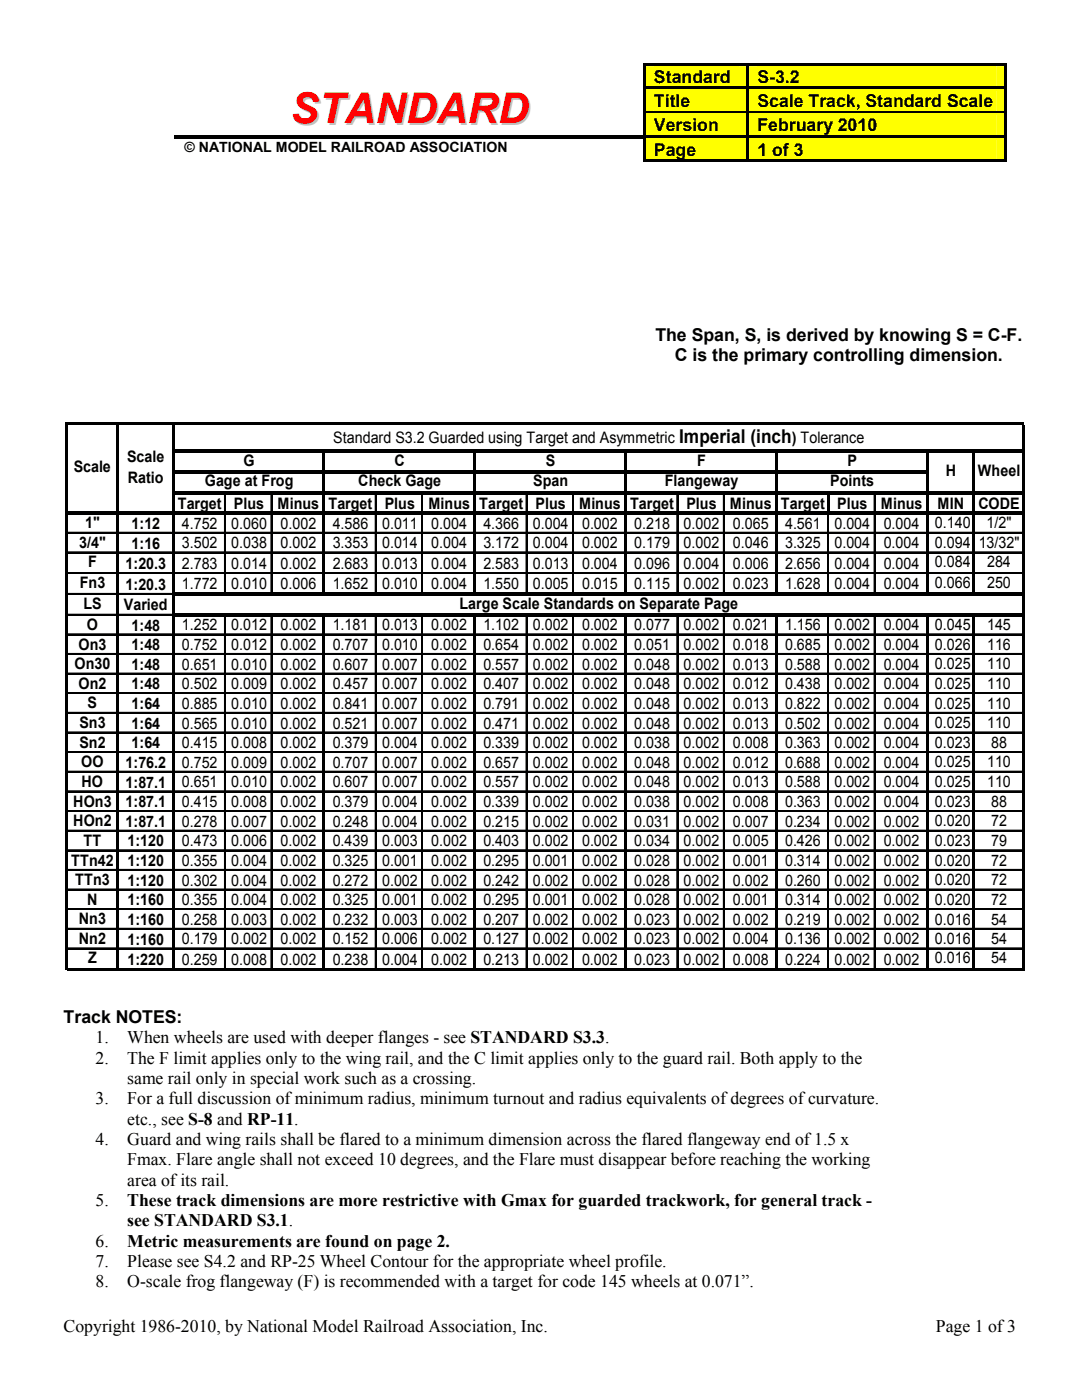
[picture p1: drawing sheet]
<svg xmlns="http://www.w3.org/2000/svg" width="216mm" height="279mm" viewBox="0 0 216 279" stroke-linecap="round" stroke-linejoin="round" font-family="sans-serif">
<defs><g id="words">
<text font-size="8.5" fill="#f00" x="58" y="24.6">STANDARD</text>
<text font-size="3.8" x="135.5" y="88.3">Imperial (inch</text>
<g font-size="3.5">
<text x="130.5" y="16.5">Standard</text>
<text x="151.1" y="16.5">S-3.2</text>
<text x="130.5" y="21.4">Title</text>
<text x="151.1" y="21.4">Scale Track, Standard Scale</text>
<text x="130.5" y="26.2">Version</text>
<text x="151.1" y="26.2">February 2010</text>
<text x="130.5" y="31.1">Page</text>
<text x="151.1" y="31.1">1 of 3</text>
<text x="130.8" y="68">The Span, S, is derived by knowing S = C-F.</text>
<text x="134.7" y="72.1">C is the primary controlling dimension.</text>
<text x="12.7" y="204.2">Track NOTES:</text>
<text x="19" y="208.2">1.</text>
<text x="25.4" y="208.2">When wheels are used with deeper flanges - see STANDARD S3.3.</text>
<text x="19" y="212.3">2.</text>
<text x="25.4" y="212.3">The F limit applies only to the wing rail, and the C limit applies only to the guard rail. Both apply to the</text>
<text x="19" y="220.4">3.</text>
<text x="25.4" y="216.3">same rail only in special work such as a crossing.</text>
<text x="25.4" y="220.4">For a full discussion of minimum radius, minimum turnout and radius equivalents of degrees of curvature.</text>
<text x="25.4" y="224.5">etc., see S-8 and RP-11.</text>
<text x="19" y="228.5">4.</text>
<text x="25.4" y="228.5">Guard and wing rails shall be flared to a minimum dimension across the flared flangeway end of 1.5 x</text>
<text x="25.4" y="232.6">Fmax. Flare angle shall not exceed 10 degrees, and the Flare must disappear before reaching the working</text>
<text x="25.4" y="236.6">area of its rail.</text>
<text x="19" y="240.7">5.</text>
<text x="25.4" y="240.7">These track dimensions are more restrictive with Gmax for guarded trackwork, for general track -</text>
<text x="25.4" y="244.7">see STANDARD S3.1.</text>
<text x="19" y="248.9">6.</text>
<text x="25.4" y="248.9">Metric measurements are found on page 2.</text>
<text x="19" y="252.9">7.</text>
<text x="19" y="256.9">8.</text>
<text x="25.4" y="252.9">Please see S4.2 and RP-25 Wheel Contour for the appropriate wheel profile.</text>
<text x="25.4" y="256.9">O-scale frog flangeway (F) is recommended with a target for code 145 wheels at 0.071”.</text>
<text x="12.7" y="265.9">Copyright 1986-2010, by National Model Railroad Association, Inc.</text>
<text x="186.7" y="265.9">Page 1 of 3</text>
</g>
<g font-size="3.2">
<text x="66.5" y="88.3">Standard S3.2 Guarded using Target and Asymmetric</text>
<text x="158" y="88.3">) Tolerance</text>
<text x="14.7" y="94.3">Scale</text>
<text x="25.4" y="92.3">Scale</text>
<text x="48.6" y="92.9">G</text>
<text x="78.7" y="92.9">C</text>
<text x="108.9" y="92.9">S</text>
<text x="139.1" y="92.9">F</text>
<text x="169.1" y="92.9">P</text>
<text x="188.7" y="95">H</text>
<text x="195.1" y="95">Wheel</text>
<text x="25.5" y="96.4">Ratio</text>
<text x="35.5" y="101.5">Target</text>
<text x="40.9" y="97.1">Gage at Frog</text>
<text x="46.7" y="101.5">Plus</text>
<text x="55.4" y="101.5">Minus Target</text>
<text x="71.5" y="97.1">Check Gage</text>
<text x="76.8" y="101.5">Plus</text>
<text x="85.5" y="101.5">Minus Target</text>
<text x="106.4" y="97.1">Span</text>
<text x="106.9" y="101.5">Plus</text>
<text x="115.5" y="101.5">Minus Target</text>
<text x="132.7" y="97.1">Flangeway</text>
<text x="137" y="101.5">Plus</text>
<text x="145.6" y="101.5">Minus Target</text>
<text x="165.7" y="97.1">Points</text>
<text x="167" y="101.5">Plus</text>
<text x="175.7" y="101.5">Minus</text>
<text x="187.1" y="101.5">MIN</text>
<text x="195.2" y="101.5">CODE</text>
<text x="17" y="105.5">1&quot;</text>
<text x="26.2" y="105.6">1:12</text>
<text x="36.3" y="105.5">4.752</text>
<text x="46.2" y="105.5">0.060</text>
<text x="56" y="105.5">0.002</text>
<text x="66.4" y="105.5">4.586</text>
<text x="76.2" y="105.5">0.011</text>
<text x="86.1" y="105.5">0.004</text>
<text x="96.5" y="105.5">4.366</text>
<text x="106.3" y="105.5">0.004</text>
<text x="116.1" y="105.5">0.002</text>
<text x="126.6" y="105.5">0.218</text>
<text x="136.4" y="105.5">0.002</text>
<text x="146.2" y="105.5">0.065</text>
<text x="156.6" y="105.5">4.561</text>
<text x="166.5" y="105.5">0.004</text>
<text x="176.3" y="105.5">0.004</text>
<text x="186.6" y="105.5">0.140</text>
<text x="196.9" y="105.5">1/2&quot;</text>
<text x="15.8" y="109.4">3/4&quot;</text>
<text x="17.6" y="113.2">F</text>
<text x="25" y="113.5">1:20.3</text>
<text x="26.2" y="109.5">1:16</text>
<text x="36.3" y="113.5">2.783</text>
<text x="36.3" y="109.5">3.502</text>
<text x="46.2" y="113.5">0.014</text>
<text x="46.2" y="109.5">0.038</text>
<text x="56" y="109.5">0.002</text>
<text x="56" y="113.5">0.002</text>
<text x="66.4" y="113.5">2.683</text>
<text x="66.4" y="109.5">3.353</text>
<text x="76.2" y="113.5">0.013</text>
<text x="76.2" y="109.5">0.014</text>
<text x="86.1" y="113.5">0.004</text>
<text x="86.1" y="109.5">0.004</text>
<text x="96.5" y="109.5">3.172</text>
<text x="96.5" y="113.5">2.583</text>
<text x="106.3" y="109.5">0.004</text>
<text x="106.3" y="113.5">0.013</text>
<text x="116.1" y="109.5">0.002</text>
<text x="116.1" y="113.5">0.004</text>
<text x="126.6" y="109.5">0.179</text>
<text x="126.6" y="113.5">0.096</text>
<text x="136.4" y="109.5">0.002</text>
<text x="136.4" y="113.5">0.004</text>
<text x="146.2" y="109.5">0.046</text>
<text x="146.2" y="113.5">0.006</text>
<text x="156.6" y="109.5">3.325</text>
<text x="156.6" y="113.5">2.656</text>
<text x="166.5" y="109.5">0.004</text>
<text x="166.5" y="113.5">0.004</text>
<text x="176.3" y="109.5">0.004</text>
<text x="176.3" y="113.5">0.004</text>
<text x="186.6" y="109.4">0.094 13/32&quot;</text>
<text x="186.6" y="113.2">0.084</text>
<text x="197" y="113.2">284</text>
<text x="15.9" y="117.4">Fn3</text>
<text x="25" y="117.7">1:20.3</text>
<text x="36.3" y="117.6">1.772</text>
<text x="46.2" y="117.6">0.010</text>
<text x="56" y="117.6">0.006</text>
<text x="66.4" y="117.6">1.652</text>
<text x="76.2" y="117.6">0.010</text>
<text x="86.1" y="117.6">0.004</text>
<text x="96.5" y="117.6">1.550</text>
<text x="106.3" y="117.6">0.005</text>
<text x="116.1" y="117.6">0.015</text>
<text x="126.6" y="117.6">0.115</text>
<text x="136.4" y="117.6">0.002</text>
<text x="146.2" y="117.6">0.023</text>
<text x="156.6" y="117.6">1.628</text>
<text x="166.5" y="117.6">0.004</text>
<text x="176.3" y="117.6">0.004</text>
<text x="186.6" y="117.4">0.066</text>
<text x="197" y="117.4">250</text>
<text x="16.6" y="121.5">LS</text>
<text x="17.3" y="125.7">O</text>
<text x="24.7" y="121.8">Varied</text>
<text x="26.2" y="125.8">1:48</text>
<text x="36.3" y="125.8">1.252</text>
<text x="46.2" y="125.8">0.012</text>
<text x="56" y="125.8">0.002</text>
<text x="66.4" y="125.8">1.181</text>
<text x="76.2" y="125.8">0.013</text>
<text x="86.1" y="125.8">0.002</text>
<text x="91.7" y="121.5">Large Scale Standards on Separate Page</text>
<text x="96.5" y="125.8">1.102</text>
<text x="106.3" y="125.8">0.002</text>
<text x="116.1" y="125.8">0.002</text>
<text x="126.6" y="125.8">0.077</text>
<text x="136.4" y="125.8">0.002</text>
<text x="146.2" y="125.8">0.021</text>
<text x="156.6" y="125.8">1.156</text>
<text x="166.5" y="125.8">0.002</text>
<text x="176.3" y="125.8">0.004</text>
<text x="186.6" y="125.7">0.045</text>
<text x="197" y="125.7">145</text>
<text x="15.7" y="129.6">On3</text>
<text x="26.2" y="129.8">1:48</text>
<text x="36.3" y="129.7">0.752</text>
<text x="46.2" y="129.7">0.012</text>
<text x="56" y="129.7">0.002</text>
<text x="66.4" y="129.7">0.707</text>
<text x="76.2" y="129.7">0.010</text>
<text x="86.1" y="129.7">0.002</text>
<text x="96.5" y="129.7">0.654</text>
<text x="106.3" y="129.7">0.002</text>
<text x="116.1" y="129.7">0.002</text>
<text x="126.6" y="129.7">0.051</text>
<text x="136.4" y="129.7">0.002</text>
<text x="146.2" y="129.7">0.018</text>
<text x="156.6" y="129.7">0.685</text>
<text x="166.5" y="129.7">0.002</text>
<text x="176.3" y="129.7">0.004</text>
<text x="186.6" y="129.6">0.026</text>
<text x="197" y="129.6">116</text>
<text x="14.9" y="133.6">On30</text>
<text x="15.7" y="137.5">On2</text>
<text x="26.2" y="133.7">1:48</text>
<text x="26.2" y="137.6">1:48</text>
<text x="36.3" y="133.6">0.651</text>
<text x="36.3" y="137.6">0.502</text>
<text x="46.2" y="133.6">0.010</text>
<text x="46.2" y="137.6">0.009</text>
<text x="56" y="133.6">0.002</text>
<text x="56" y="137.6">0.002</text>
<text x="66.4" y="133.6">0.607</text>
<text x="66.4" y="137.6">0.457</text>
<text x="76.2" y="133.6">0.007</text>
<text x="76.2" y="137.6">0.007</text>
<text x="86.1" y="133.6">0.002</text>
<text x="86.1" y="137.6">0.002</text>
<text x="96.5" y="133.6">0.557</text>
<text x="96.5" y="137.6">0.407</text>
<text x="106.3" y="133.6">0.002</text>
<text x="106.3" y="137.6">0.002</text>
<text x="116.1" y="133.6">0.002</text>
<text x="116.1" y="137.6">0.002</text>
<text x="126.6" y="133.6">0.048</text>
<text x="126.6" y="137.6">0.048</text>
<text x="136.4" y="133.6">0.002</text>
<text x="136.4" y="137.6">0.002</text>
<text x="146.2" y="133.6">0.013</text>
<text x="146.2" y="137.6">0.012</text>
<text x="156.6" y="133.6">0.588</text>
<text x="156.6" y="137.6">0.438</text>
<text x="166.5" y="133.6">0.002</text>
<text x="166.5" y="137.6">0.002</text>
<text x="176.3" y="133.6">0.004</text>
<text x="176.3" y="137.6">0.004</text>
<text x="186.6" y="133.6">0.025</text>
<text x="186.6" y="137.5">0.025</text>
<text x="197" y="133.6">110</text>
<text x="197" y="137.5">110</text>
<text x="17.5" y="141.4">S</text>
<text x="26.2" y="141.5">1:64</text>
<text x="36.3" y="141.5">0.885</text>
<text x="46.2" y="141.5">0.010</text>
<text x="56" y="141.5">0.002</text>
<text x="66.4" y="141.5">0.841</text>
<text x="76.2" y="141.5">0.007</text>
<text x="86.1" y="141.5">0.002</text>
<text x="96.5" y="141.5">0.791</text>
<text x="106.3" y="141.5">0.002</text>
<text x="116.1" y="141.5">0.002</text>
<text x="126.6" y="141.5">0.048</text>
<text x="136.4" y="141.5">0.002</text>
<text x="146.2" y="141.5">0.013</text>
<text x="156.6" y="141.5">0.822</text>
<text x="166.5" y="141.5">0.002</text>
<text x="176.3" y="141.5">0.004</text>
<text x="186.6" y="141.4">0.025</text>
<text x="197" y="141.4">110</text>
<text x="15.8" y="145.3">Sn3</text>
<text x="15.8" y="149.2">Sn2</text>
<text x="26.2" y="145.4">1:64</text>
<text x="26.2" y="149.4">1:64</text>
<text x="36.3" y="145.4">0.565</text>
<text x="36.3" y="149.3">0.415</text>
<text x="46.2" y="145.4">0.010</text>
<text x="46.2" y="149.3">0.008</text>
<text x="56" y="145.4">0.002</text>
<text x="56" y="149.3">0.002</text>
<text x="66.4" y="145.4">0.521</text>
<text x="66.4" y="149.3">0.379</text>
<text x="76.2" y="145.4">0.007</text>
<text x="76.2" y="149.3">0.004</text>
<text x="86.1" y="145.4">0.002</text>
<text x="86.1" y="149.3">0.002</text>
<text x="96.5" y="145.4">0.471</text>
<text x="96.5" y="149.3">0.339</text>
<text x="106.3" y="145.4">0.002</text>
<text x="106.3" y="149.3">0.002</text>
<text x="116.1" y="145.4">0.002</text>
<text x="116.1" y="149.3">0.002</text>
<text x="126.6" y="145.4">0.048</text>
<text x="126.6" y="149.3">0.038</text>
<text x="136.4" y="145.4">0.002</text>
<text x="136.4" y="149.3">0.002</text>
<text x="146.2" y="145.4">0.013</text>
<text x="146.2" y="149.3">0.008</text>
<text x="156.6" y="145.4">0.502</text>
<text x="156.6" y="149.3">0.363</text>
<text x="166.5" y="145.4">0.002</text>
<text x="166.5" y="149.3">0.002</text>
<text x="176.3" y="145.4">0.004</text>
<text x="176.3" y="149.3">0.004</text>
<text x="186.6" y="145.3">0.025</text>
<text x="186.6" y="149.2">0.023</text>
<text x="197" y="145.3">110</text>
<text x="197.8" y="149.2">88</text>
<text x="16.2" y="153.2">OO</text>
<text x="25" y="153.3">1:76.2</text>
<text x="36.3" y="153.2">0.752</text>
<text x="46.2" y="153.2">0.009</text>
<text x="56" y="153.2">0.002</text>
<text x="66.4" y="153.2">0.707</text>
<text x="76.2" y="153.2">0.007</text>
<text x="86.1" y="153.2">0.002</text>
<text x="96.5" y="153.2">0.657</text>
<text x="106.3" y="153.2">0.002</text>
<text x="116.1" y="153.2">0.002</text>
<text x="126.6" y="153.2">0.048</text>
<text x="136.4" y="153.2">0.002</text>
<text x="146.2" y="153.2">0.012</text>
<text x="156.6" y="153.2">0.688</text>
<text x="166.5" y="153.2">0.002</text>
<text x="176.3" y="153.2">0.004</text>
<text x="186.6" y="153.2">0.025</text>
<text x="197" y="153.2">110</text>
<text x="14.6" y="161">HOn3</text>
<text x="16.3" y="157.1">HO</text>
<text x="25" y="161.1">1:87.1</text>
<text x="25" y="157.2">1:87.1</text>
<text x="36.3" y="161.1">0.415</text>
<text x="36.3" y="157.2">0.651</text>
<text x="46.2" y="161.1">0.008</text>
<text x="46.2" y="157.2">0.010</text>
<text x="56" y="157.2">0.002</text>
<text x="56" y="161.1">0.002</text>
<text x="66.4" y="161.1">0.379</text>
<text x="66.4" y="157.2">0.607</text>
<text x="76.2" y="161.1">0.004</text>
<text x="76.2" y="157.2">0.007</text>
<text x="86.1" y="161.1">0.002</text>
<text x="86.1" y="157.2">0.002</text>
<text x="96.5" y="161.1">0.339</text>
<text x="96.5" y="157.2">0.557</text>
<text x="106.3" y="157.2">0.002</text>
<text x="106.3" y="161.1">0.002</text>
<text x="116.1" y="157.2">0.002</text>
<text x="116.1" y="161.1">0.002</text>
<text x="126.6" y="157.2">0.048</text>
<text x="126.6" y="161.1">0.038</text>
<text x="136.4" y="157.2">0.002</text>
<text x="136.4" y="161.1">0.002</text>
<text x="146.2" y="157.2">0.013</text>
<text x="146.2" y="161.1">0.008</text>
<text x="156.6" y="157.2">0.588</text>
<text x="156.6" y="161.1">0.363</text>
<text x="166.5" y="157.2">0.002</text>
<text x="166.5" y="161.1">0.002</text>
<text x="176.3" y="157.2">0.004</text>
<text x="176.3" y="161.1">0.004</text>
<text x="186.6" y="157.1">0.025</text>
<text x="186.6" y="161">0.023</text>
<text x="197" y="157.1">110</text>
<text x="197.8" y="161">88</text>
<text x="14.6" y="164.9">HOn2</text>
<text x="25" y="165">1:87.1</text>
<text x="36.3" y="165">0.278</text>
<text x="46.2" y="165">0.007</text>
<text x="56" y="165">0.002</text>
<text x="66.4" y="165">0.248</text>
<text x="76.2" y="165">0.004</text>
<text x="86.1" y="165">0.002</text>
<text x="96.5" y="165">0.215</text>
<text x="106.3" y="165">0.002</text>
<text x="116.1" y="165">0.002</text>
<text x="126.6" y="165">0.031</text>
<text x="136.4" y="165">0.002</text>
<text x="146.2" y="165">0.007</text>
<text x="156.6" y="165">0.234</text>
<text x="166.5" y="165">0.002</text>
<text x="176.3" y="165">0.002</text>
<text x="186.6" y="164.9">0.020</text>
<text x="197.8" y="164.9">72</text>
<text x="14.2" y="172.7">TTn42</text>
<text x="16.7" y="168.8">TT</text>
<text x="25.5" y="172.8">1:120</text>
<text x="25.5" y="168.9">1:120</text>
<text x="36.3" y="172.8">0.355</text>
<text x="36.3" y="168.9">0.473</text>
<text x="46.2" y="172.8">0.004</text>
<text x="46.2" y="168.9">0.006</text>
<text x="56" y="172.8">0.002</text>
<text x="56" y="168.9">0.002</text>
<text x="66.4" y="172.8">0.325</text>
<text x="66.4" y="168.9">0.439</text>
<text x="76.2" y="172.8">0.001</text>
<text x="76.2" y="168.9">0.003</text>
<text x="86.1" y="172.8">0.002</text>
<text x="86.1" y="168.9">0.002</text>
<text x="96.5" y="172.8">0.295</text>
<text x="96.5" y="168.9">0.403</text>
<text x="106.3" y="172.8">0.001</text>
<text x="106.3" y="168.9">0.002</text>
<text x="116.1" y="172.8">0.002</text>
<text x="116.1" y="168.9">0.002</text>
<text x="126.6" y="172.8">0.028</text>
<text x="126.6" y="168.9">0.034</text>
<text x="136.4" y="172.8">0.002</text>
<text x="136.4" y="168.9">0.002</text>
<text x="146.2" y="172.8">0.001</text>
<text x="146.2" y="168.9">0.005</text>
<text x="156.6" y="172.8">0.314</text>
<text x="156.6" y="168.9">0.426</text>
<text x="166.5" y="172.8">0.002</text>
<text x="166.5" y="168.9">0.002</text>
<text x="176.3" y="172.8">0.002</text>
<text x="176.3" y="168.9">0.002</text>
<text x="186.6" y="172.7">0.020</text>
<text x="186.6" y="168.8">0.023</text>
<text x="197.8" y="172.7">72</text>
<text x="197.8" y="168.8">79</text>
<text x="15" y="176.7">TTn3</text>
<text x="25.5" y="176.8">1:120</text>
<text x="36.3" y="176.7">0.302</text>
<text x="46.2" y="176.7">0.004</text>
<text x="56" y="176.7">0.002</text>
<text x="66.4" y="176.7">0.272</text>
<text x="76.2" y="176.7">0.002</text>
<text x="86.1" y="176.7">0.002</text>
<text x="96.5" y="176.7">0.242</text>
<text x="106.3" y="176.7">0.002</text>
<text x="116.1" y="176.7">0.002</text>
<text x="126.6" y="176.7">0.028</text>
<text x="136.4" y="176.7">0.002</text>
<text x="146.2" y="176.7">0.002</text>
<text x="156.6" y="176.7">0.260</text>
<text x="166.5" y="176.7">0.002</text>
<text x="176.3" y="176.7">0.002</text>
<text x="186.6" y="176.7">0.020</text>
<text x="197.8" y="176.7">72</text>
<text x="15.7" y="184.5">Nn3</text>
<text x="17.4" y="180.6">N</text>
<text x="25.5" y="184.6">1:160</text>
<text x="25.5" y="180.7">1:160</text>
<text x="36.3" y="184.6">0.258</text>
<text x="36.3" y="180.7">0.355</text>
<text x="46.2" y="184.6">0.003</text>
<text x="46.2" y="180.7">0.004</text>
<text x="56" y="180.7">0.002</text>
<text x="56" y="184.6">0.002</text>
<text x="66.4" y="184.6">0.232</text>
<text x="66.4" y="180.7">0.325</text>
<text x="76.2" y="184.6">0.003</text>
<text x="76.2" y="180.7">0.001</text>
<text x="86.1" y="184.6">0.002</text>
<text x="86.1" y="180.7">0.002</text>
<text x="96.5" y="184.6">0.207</text>
<text x="96.5" y="180.7">0.295</text>
<text x="106.3" y="180.7">0.001</text>
<text x="106.3" y="184.6">0.002</text>
<text x="116.1" y="180.7">0.002</text>
<text x="116.1" y="184.6">0.002</text>
<text x="126.6" y="180.7">0.028</text>
<text x="126.6" y="184.6">0.023</text>
<text x="136.4" y="180.7">0.002</text>
<text x="136.4" y="184.6">0.002</text>
<text x="146.2" y="180.7">0.001</text>
<text x="146.2" y="184.6">0.002</text>
<text x="156.6" y="180.7">0.314</text>
<text x="156.6" y="184.6">0.219</text>
<text x="166.5" y="180.7">0.002</text>
<text x="166.5" y="184.6">0.002</text>
<text x="176.3" y="180.7">0.002</text>
<text x="176.3" y="184.6">0.002</text>
<text x="186.6" y="180.6">0.020</text>
<text x="186.6" y="184.5">0.016</text>
<text x="197.8" y="180.6">72</text>
<text x="197.8" y="184.5">54</text>
<text x="15.7" y="188.4">Nn2</text>
<text x="25.5" y="188.5">1:160</text>
<text x="36.3" y="188.5">0.179</text>
<text x="46.2" y="188.5">0.002</text>
<text x="56" y="188.5">0.002</text>
<text x="66.4" y="188.5">0.152</text>
<text x="76.2" y="188.5">0.006</text>
<text x="86.1" y="188.5">0.002</text>
<text x="96.5" y="188.5">0.127</text>
<text x="106.3" y="188.5">0.002</text>
<text x="116.1" y="188.5">0.002</text>
<text x="126.6" y="188.5">0.023</text>
<text x="136.4" y="188.5">0.002</text>
<text x="146.2" y="188.5">0.004</text>
<text x="156.6" y="188.5">0.136</text>
<text x="166.5" y="188.5">0.002</text>
<text x="176.3" y="188.5">0.002</text>
<text x="186.6" y="188.4">0.016</text>
<text x="197.8" y="188.4">54</text>
<text x="17.6" y="192.3">Z</text>
<text x="25.5" y="192.6">1:220</text>
<text x="36.3" y="192.5">0.259</text>
<text x="46.2" y="192.5">0.008</text>
<text x="56" y="192.5">0.002</text>
<text x="66.4" y="192.5">0.238</text>
<text x="76.2" y="192.5">0.004</text>
<text x="86.1" y="192.5">0.002</text>
<text x="96.5" y="192.5">0.213</text>
<text x="106.3" y="192.5">0.002</text>
<text x="116.1" y="192.5">0.002</text>
<text x="126.6" y="192.5">0.023</text>
<text x="136.4" y="192.5">0.002</text>
<text x="146.2" y="192.5">0.008</text>
<text x="156.6" y="192.5">0.224</text>
<text x="166.5" y="192.5">0.002</text>
<text x="176.3" y="192.5">0.002</text>
<text x="186.6" y="192.3">0.016</text>
<text x="197.8" y="192.3">54</text>
</g>
<text font-size="2.8" x="36.8" y="30.4">© NATIONAL MODEL RAILROAD ASSOCIATION</text>
</g></defs>
<g fill="#ff0">
<path d="M128.8 13.2h20.1v4.1h-20.1z"/>
<path d="M130.5 13.2h16.8v4.1h-16.8z"/>
<path d="M149.5 13.2h50.9v4.1h-50.9z"/>
<path d="M151.1 13.2h47.7v4.1h-47.7z"/>
</g>
<path d="M128.3 12.7h.5v.5h-.5zM128.3 13.2h.5v4.1h-.5zM128.8 12.7h20.1v.5h-20.1zM148.9 12.7h.6v.5h-.6zM148.9 13.2h.6v4.1h-.6zM149.5 12.7h50.9v.5h-50.9zM200.4 12.7h.6v.5h-.6zM200.4 13.2h.6v4.1h-.6z" fill="#000"/>
<g fill="#ff0">
<path d="M128.8 18.1h20.1v4h-20.1z"/>
<path d="M130.5 18.1h16.8v4h-16.8z"/>
<path d="M149.5 18.1h50.9v4h-50.9z"/>
<path d="M151.1 18.1h47.7v4h-47.7z"/>
</g>
<path d="M128.3 17.3h.5v.8h-.5zM128.3 18.1h.5v4h-.5zM128.8 17.3h20.1v.5h-20.1zM148.9 17.3h.6v.8h-.6zM148.9 18.1h.6v4h-.6zM149.5 17.3h50.9v.5h-50.9zM200.4 17.3h.6v.8h-.6zM200.4 18.1h.6v4h-.6z" fill="#000"/>
<path d="M128.8 18h20.1M149.5 18h50.9" fill="none" stroke="#ff0" stroke-width=".28"/>
<g fill="#ff0">
<path d="M128.8 22.9h20.1v4.1h-20.1z"/>
<path d="M130.5 22.9h16.8v4.1h-16.8z"/>
<path d="M149.5 22.9h50.9v4.1h-50.9z"/>
<path d="M151.1 22.9h47.7v4.1h-47.7z"/>
</g>
<path d="M128.3 22.1h.5v.8h-.5zM128.3 22.9h.5v4.1h-.5zM128.8 22.1h20.1v.6h-20.1zM148.9 22.1h.6v.8h-.6zM148.9 22.9h.6v4.1h-.6zM149.5 22.1h50.9v.6h-50.9zM200.4 22.1h.6v.8h-.6zM200.4 22.9h.6v4.1h-.6z" fill="#000"/>
<path d="M128.8 22.8h20.1M149.5 22.8h50.9" fill="none" stroke="#ff0" stroke-width=".28"/>
<g fill="#ff0">
<path d="M128.8 27.8h20.1v4h-20.1z"/>
<path d="M130.5 27.8h16.8v4.1h-16.8z"/>
<path d="M149.5 27.8h50.9v4h-50.9z"/>
<path d="M151.1 27.8h47.7v4.1h-47.7z"/>
</g>
<g fill="#000">
<path d="M34.8 27h93.5v.8h-93.5zM128.3 27h.5v.8h-.5zM128.3 27.8h.5v4.6h-.5zM128.3 31.8h.5v.6h-.5zM128.8 27h20.1v.5h-20.1zM128.8 31.8h20.1v.6h-20.1zM148.9 27h.6v.8h-.6zM148.9 27.8h.6v4.6h-.6zM149.5 27h50.9v.5h-50.9zM149.5 31.8h50.9v.6h-50.9zM200.4 27h.6v.8h-.6zM200.4 27.8h.6v4.6h-.6z"/>
<path d="M200.4 31.8h.6v.6h-.6zM13.5 84.3h190.8v.5h-190.8zM23.1 84.8h.6v108.8h-.6zM34.2 84.8h.6v108.8h-.6zM34.8 89.7h169.5v.6h-169.5zM34.8 93.9h150.5v.6h-150.5zM34.8 98h169.5v.6h-169.5zM64.3 90.3h.6v28.6h-.6zM94.4 90.3h.6v28.6h-.6zM124.5 90.3h.6v28.6h-.6zM154.6 90.3h.6v28.6h-.6zM165 98.6h.6v4.2h-.6z"/>
<path d="M184.7 90.3h.6v28.6h-.6zM194 90.3h.5v28.6h-.5zM13.5 102.2h190.8v.6h-190.8zM34.8 118.3h169.5v.6h-169.5zM34.8 122.4h169.5v.6h-169.5zM64.3 123h.6v70.6h-.6zM94.4 123h.6v70.6h-.6zM124.5 123h.6v70.6h-.6zM154.6 123h.6v70.6h-.6zM184.7 123h.6v70.6h-.6zM194 123h.5v70.6h-.5zM13.5 193.2h190.8v.4h-190.8z"/>
</g>
<path d="M128.8 27.7h20.1M149.5 27.7h50.9" fill="none" stroke="#ff0" stroke-width=".28"/>
<g fill="none" stroke="#000" stroke-width=".2">
<path d="M44.8 98.6v3.6M54.1 98.6v3.6M74.9 98.6v3.6M84.1 98.6v3.6M105 98.6v3.6M114.2 98.6v3.6M135 98.6v3.6M144.3 98.6v3.6M174.4 98.6v3.6M13.5 106.2h9.6M13.5 110.1h9.6M13.5 114.3h9.6"/>
<path d="M13.5 118.4h9.6M23.7 106.2h10.5M23.7 110.1h10.5M23.7 114.3h10.5M23.7 118.4h10.5M34.8 106.2h29.5M34.8 110.1h29.5M34.8 114.3h29.5M44.8 102.7v15.6M54.1 102.7v15.6M64.9 106.2h29.5M64.9 110.1h29.5"/>
<path d="M64.9 114.3h29.5M74.9 102.7v15.6M84.1 102.7v15.6M95 106.2h29.5M95 110.1h29.5M95 114.3h29.5M105 102.7v15.6M114.2 102.7v15.6M125.1 106.2h29.5M125.1 110.1h29.5M125.1 114.3h29.5M135 102.7v15.6"/>
<path d="M144.3 102.7v15.6M155.2 106.2h29.5M155.2 110.1h29.5M155.2 114.3h29.5M165.1 102.7v15.6M174.4 102.7v15.6M185.2 106.2h8.8M185.2 110.1h8.8M185.2 114.3h8.8M194.5 106.2h9.4M194.5 110.1h9.4M194.5 114.3h9.4"/>
<path d="M13.5 122.6h9.6M13.5 126.5h9.6M13.5 130.4h9.6M13.5 134.3h9.6M13.5 138.2h9.6M23.7 122.6h10.5M23.7 126.5h10.5M23.7 130.4h10.5M23.7 134.3h10.5M23.7 138.2h10.5M34.8 126.5h29.5M34.8 130.4h29.5"/>
<path d="M34.8 134.3h29.5M34.8 138.2h29.5M44.8 123v70.2M54.1 123v70.2M64.9 126.5h29.5M64.9 130.4h29.5M64.9 134.3h29.5M64.9 138.2h29.5M74.9 123v70.2M84.1 123v70.2M95 126.5h29.5M95 130.4h29.5"/>
<path d="M95 134.3h29.5M95 138.2h29.5M105 123v70.2M114.2 123v70.2M125.1 126.5h29.5M125.1 130.4h29.5M125.1 134.3h29.5M125.1 138.2h29.5M135 123v70.2M144.3 123v70.2M155.2 126.5h29.5M155.2 130.4h29.5"/>
<path d="M155.2 134.3h29.5M155.2 138.2h29.5M165.1 123v70.2M174.4 123v70.2M185.2 126.5h8.8M185.2 130.4h8.8M185.2 134.3h8.8M185.2 138.2h8.8M194.5 126.5h9.4M194.5 130.4h9.4M194.5 134.3h9.4M194.5 138.2h9.4"/>
<path d="M13.5 142.2h9.6M13.5 146.1h9.6M13.5 150h9.6M13.5 153.9h9.6M13.5 157.8h9.6M23.7 142.2h10.5M23.7 146.1h10.5M23.7 150h10.5M23.7 153.9h10.5M23.7 157.8h10.5M34.8 142.2h29.5M34.8 146.1h29.5"/>
<path d="M34.8 150h29.5M34.8 153.9h29.5M34.8 157.8h29.5M64.9 142.2h29.5M64.9 146.1h29.5M64.9 150h29.5M64.9 153.9h29.5M64.9 157.8h29.5M95 142.2h29.5M95 146.1h29.5M95 150h29.5M95 153.9h29.5"/>
<path d="M95 157.8h29.5M125.1 142.2h29.5M125.1 146.1h29.5M125.1 150h29.5M125.1 153.9h29.5M125.1 157.8h29.5M155.2 142.2h29.5M155.2 146.1h29.5M155.2 150h29.5M155.2 153.9h29.5M155.2 157.8h29.5M185.2 142.2h8.8"/>
<path d="M185.2 146.1h8.8M185.2 150h8.8M185.2 153.9h8.8M185.2 157.8h8.8M194.5 142.2h9.4M194.5 146.1h9.4M194.5 150h9.4M194.5 153.9h9.4M194.5 157.8h9.4M13.5 161.8h9.6M13.5 165.7h9.6M13.5 169.6h9.6"/>
<path d="M13.5 173.5h9.6M13.5 177.4h9.6M23.7 161.8h10.5M23.7 165.7h10.5M23.7 169.6h10.5M23.7 173.5h10.5M23.7 177.4h10.5M34.8 161.8h29.5M34.8 165.7h29.5M34.8 169.6h29.5M34.8 173.5h29.5M34.8 177.4h29.5"/>
<path d="M64.9 161.8h29.5M64.9 165.7h29.5M64.9 169.6h29.5M64.9 173.5h29.5M64.9 177.4h29.5M95 161.8h29.5M95 165.7h29.5M95 169.6h29.5M95 173.5h29.5M95 177.4h29.5M125.1 161.8h29.5M125.1 165.7h29.5"/>
<path d="M125.1 169.6h29.5M125.1 173.5h29.5M125.1 177.4h29.5M155.2 161.8h29.5M155.2 165.7h29.5M155.2 169.6h29.5M155.2 173.5h29.5M155.2 177.4h29.5M185.2 161.8h8.8M185.2 165.7h8.8M185.2 169.6h8.8M185.2 173.5h8.8"/>
<path d="M185.2 177.4h8.8M194.5 161.8h9.4M194.5 165.7h9.4M194.5 169.6h9.4M194.5 173.5h9.4M194.5 177.4h9.4M13.5 181.3h9.6M13.5 185.3h9.6M13.5 189.2h9.6M23.7 181.3h10.5M23.7 185.3h10.5M23.7 189.2h10.5"/>
<path d="M34.8 181.3h29.5M34.8 185.3h29.5M34.8 189.2h29.5M64.9 181.3h29.5M64.9 185.3h29.5M64.9 189.2h29.5M95 181.3h29.5M95 185.3h29.5M95 189.2h29.5M125.1 181.3h29.5M125.1 185.3h29.5M125.1 189.2h29.5"/>
<path d="M155.2 181.3h29.5M155.2 185.3h29.5M155.2 189.2h29.5M185.2 181.3h8.8M185.2 185.3h8.8M185.2 189.2h8.8M194.5 181.3h9.4M194.5 185.3h9.4M194.5 189.2h9.4"/>
</g>
<g fill="none" stroke="#000" stroke-width=".28">
<path d="M44.9 98.6v3.6M54.2 98.6v3.6M75 98.6v3.6M84.3 98.6v3.6M105.1 98.6v3.6M114.4 98.6v3.6M135.2 98.6v3.6M144.5 98.6v3.6M174.6 98.6v3.6M44.9 102.8v15.5M54.2 102.8v15.5M75 102.8v15.5"/>
<path d="M84.3 102.8v15.5M105.1 102.8v15.5M114.4 102.8v15.5M135.2 102.8v15.5M144.5 102.8v15.5M165.3 102.8v15.5M174.6 102.8v15.5M44.9 123v70.2M54.2 123v70.2M75 123v70.2M84.3 123v70.2M105.1 123v70.2"/>
<path d="M114.4 123v70.2M135.2 123v70.2M144.5 123v70.2M165.3 123v70.2M174.6 123v70.2"/>
</g>
<g fill="none" stroke="#000" stroke-width=".32">
<path d="M13.5 106.4h9.6M13.5 110.3h9.6M13.5 114.4h9.6M13.5 118.6h9.6M23.7 106.4h10.5M23.7 110.3h10.5M23.7 114.4h10.5M23.7 118.6h10.5M34.8 106.4h29.5M34.8 110.3h29.5M34.8 114.4h29.5M64.9 106.4h29.5"/>
<path d="M64.9 110.3h29.5M64.9 114.4h29.5M95 106.4h29.5M95 110.3h29.5M95 114.4h29.5M125.1 106.4h29.5M125.1 110.3h29.5M125.1 114.4h29.5M155.2 106.4h29.5M155.2 110.3h29.5M155.2 114.4h29.5M185.3 106.4h8.7"/>
<path d="M185.3 110.3h8.7M185.3 114.4h8.7M194.5 106.4h9.4M194.5 110.3h9.4M194.5 114.4h9.4M13.5 126.7h9.6M13.5 130.6h9.6M13.5 134.5h9.6M13.5 138.4h9.6M23.7 126.7h10.5M23.7 130.6h10.5M23.7 134.5h10.5"/>
<path d="M23.7 138.4h10.5M34.8 126.7h29.5M34.8 130.6h29.5M34.8 134.5h29.5M34.8 138.4h29.5M64.9 126.7h29.5M64.9 130.6h29.5M64.9 134.5h29.5M64.9 138.4h29.5M95 126.7h29.5M95 130.6h29.5M95 134.5h29.5"/>
<path d="M95 138.4h29.5M125.1 126.7h29.5M125.1 130.6h29.5M125.1 134.5h29.5M125.1 138.4h29.5M155.2 126.7h29.5M155.2 130.6h29.5M155.2 134.5h29.5M155.2 138.4h29.5M185.3 126.7h8.7M185.3 130.6h8.7M185.3 134.5h8.7"/>
<path d="M185.3 138.4h8.7M194.5 126.7h9.4M194.5 130.6h9.4M194.5 134.5h9.4M194.5 138.4h9.4M13.5 169.7h9.6M13.5 173.7h9.6M13.5 177.6h9.6M23.7 169.7h10.5M23.7 173.7h10.5M23.7 177.6h10.5M34.8 169.7h29.5"/>
<path d="M34.8 173.7h29.5M34.8 177.6h29.5M64.9 169.7h29.5M64.9 173.7h29.5M64.9 177.6h29.5M95 169.7h29.5M95 173.7h29.5M95 177.6h29.5M125.1 169.7h29.5M125.1 173.7h29.5M125.1 177.6h29.5M155.2 169.7h29.5"/>
<path d="M155.2 173.7h29.5M155.2 177.6h29.5M185.3 169.7h8.7M185.3 173.7h8.7M185.3 177.6h8.7M194.5 169.7h9.4M194.5 173.7h9.4M194.5 177.6h9.4"/>
</g>
<g fill="none" stroke="#000" stroke-width=".3">
<path d="M13.5 122.7h9.6M23.7 122.7h10.5M13.5 142.3h9.6M13.5 146.2h9.6M13.5 150.2h9.6M13.5 154.1h9.6M13.5 158h9.6M23.7 142.3h10.5M23.7 146.2h10.5M23.7 150.2h10.5M23.7 154.1h10.5M23.7 158h10.5"/>
<path d="M34.8 142.3h29.5M34.8 146.2h29.5M34.8 150.2h29.5M34.8 154.1h29.5M34.8 158h29.5M64.9 142.3h29.5M64.9 146.2h29.5M64.9 150.2h29.5M64.9 154.1h29.5M64.9 158h29.5M95 142.3h29.5M95 146.2h29.5"/>
<path d="M95 150.2h29.5M95 154.1h29.5M95 158h29.5M125.1 142.3h29.5M125.1 146.2h29.5M125.1 150.2h29.5M125.1 154.1h29.5M125.1 158h29.5M155.2 142.3h29.5M155.2 146.2h29.5M155.2 150.2h29.5M155.2 154.1h29.5"/>
<path d="M155.2 158h29.5M185.3 142.3h8.7M185.3 146.2h8.7M185.3 150.2h8.7M185.3 154.1h8.7M185.3 158h8.7M194.5 142.3h9.4M194.5 146.2h9.4M194.5 150.2h9.4M194.5 154.1h9.4M194.5 158h9.4M13.5 161.9h9.6"/>
<path d="M13.5 165.8h9.6M23.7 161.9h10.5M23.7 165.8h10.5M34.8 161.9h29.5M34.8 165.8h29.5M64.9 161.9h29.5M64.9 165.8h29.5M95 161.9h29.5M95 165.8h29.5M125.1 161.9h29.5M125.1 165.8h29.5M155.2 161.9h29.5"/>
<path d="M155.2 165.8h29.5M185.3 161.9h8.7M185.3 165.8h8.7M194.5 161.9h9.4M194.5 165.8h9.4M13.5 181.5h9.6M13.5 185.4h9.6M13.5 189.3h9.6M23.7 181.5h10.5M23.7 185.4h10.5M23.7 189.3h10.5M34.8 181.5h29.5"/>
<path d="M34.8 185.4h29.5M34.8 189.3h29.5M64.9 181.5h29.5M64.9 185.4h29.5M64.9 189.3h29.5M95 181.5h29.5M95 185.4h29.5M95 189.3h29.5M125.1 181.5h29.5M125.1 185.4h29.5M125.1 189.3h29.5M155.2 181.5h29.5"/>
<path d="M155.2 185.4h29.5M155.2 189.3h29.5M185.3 181.5h8.7M185.3 185.4h8.7M185.3 189.3h8.7M194.5 181.5h9.4M194.5 185.4h9.4M194.5 189.3h9.4"/>
</g>
<path d="M13.3 84.3v109.3" fill="none" stroke="#000" stroke-width=".42"/>
<path d="M204.1 84.8v108.8" fill="none" stroke="#000" stroke-width=".4"/>
<use href="#words"/>
</svg>
